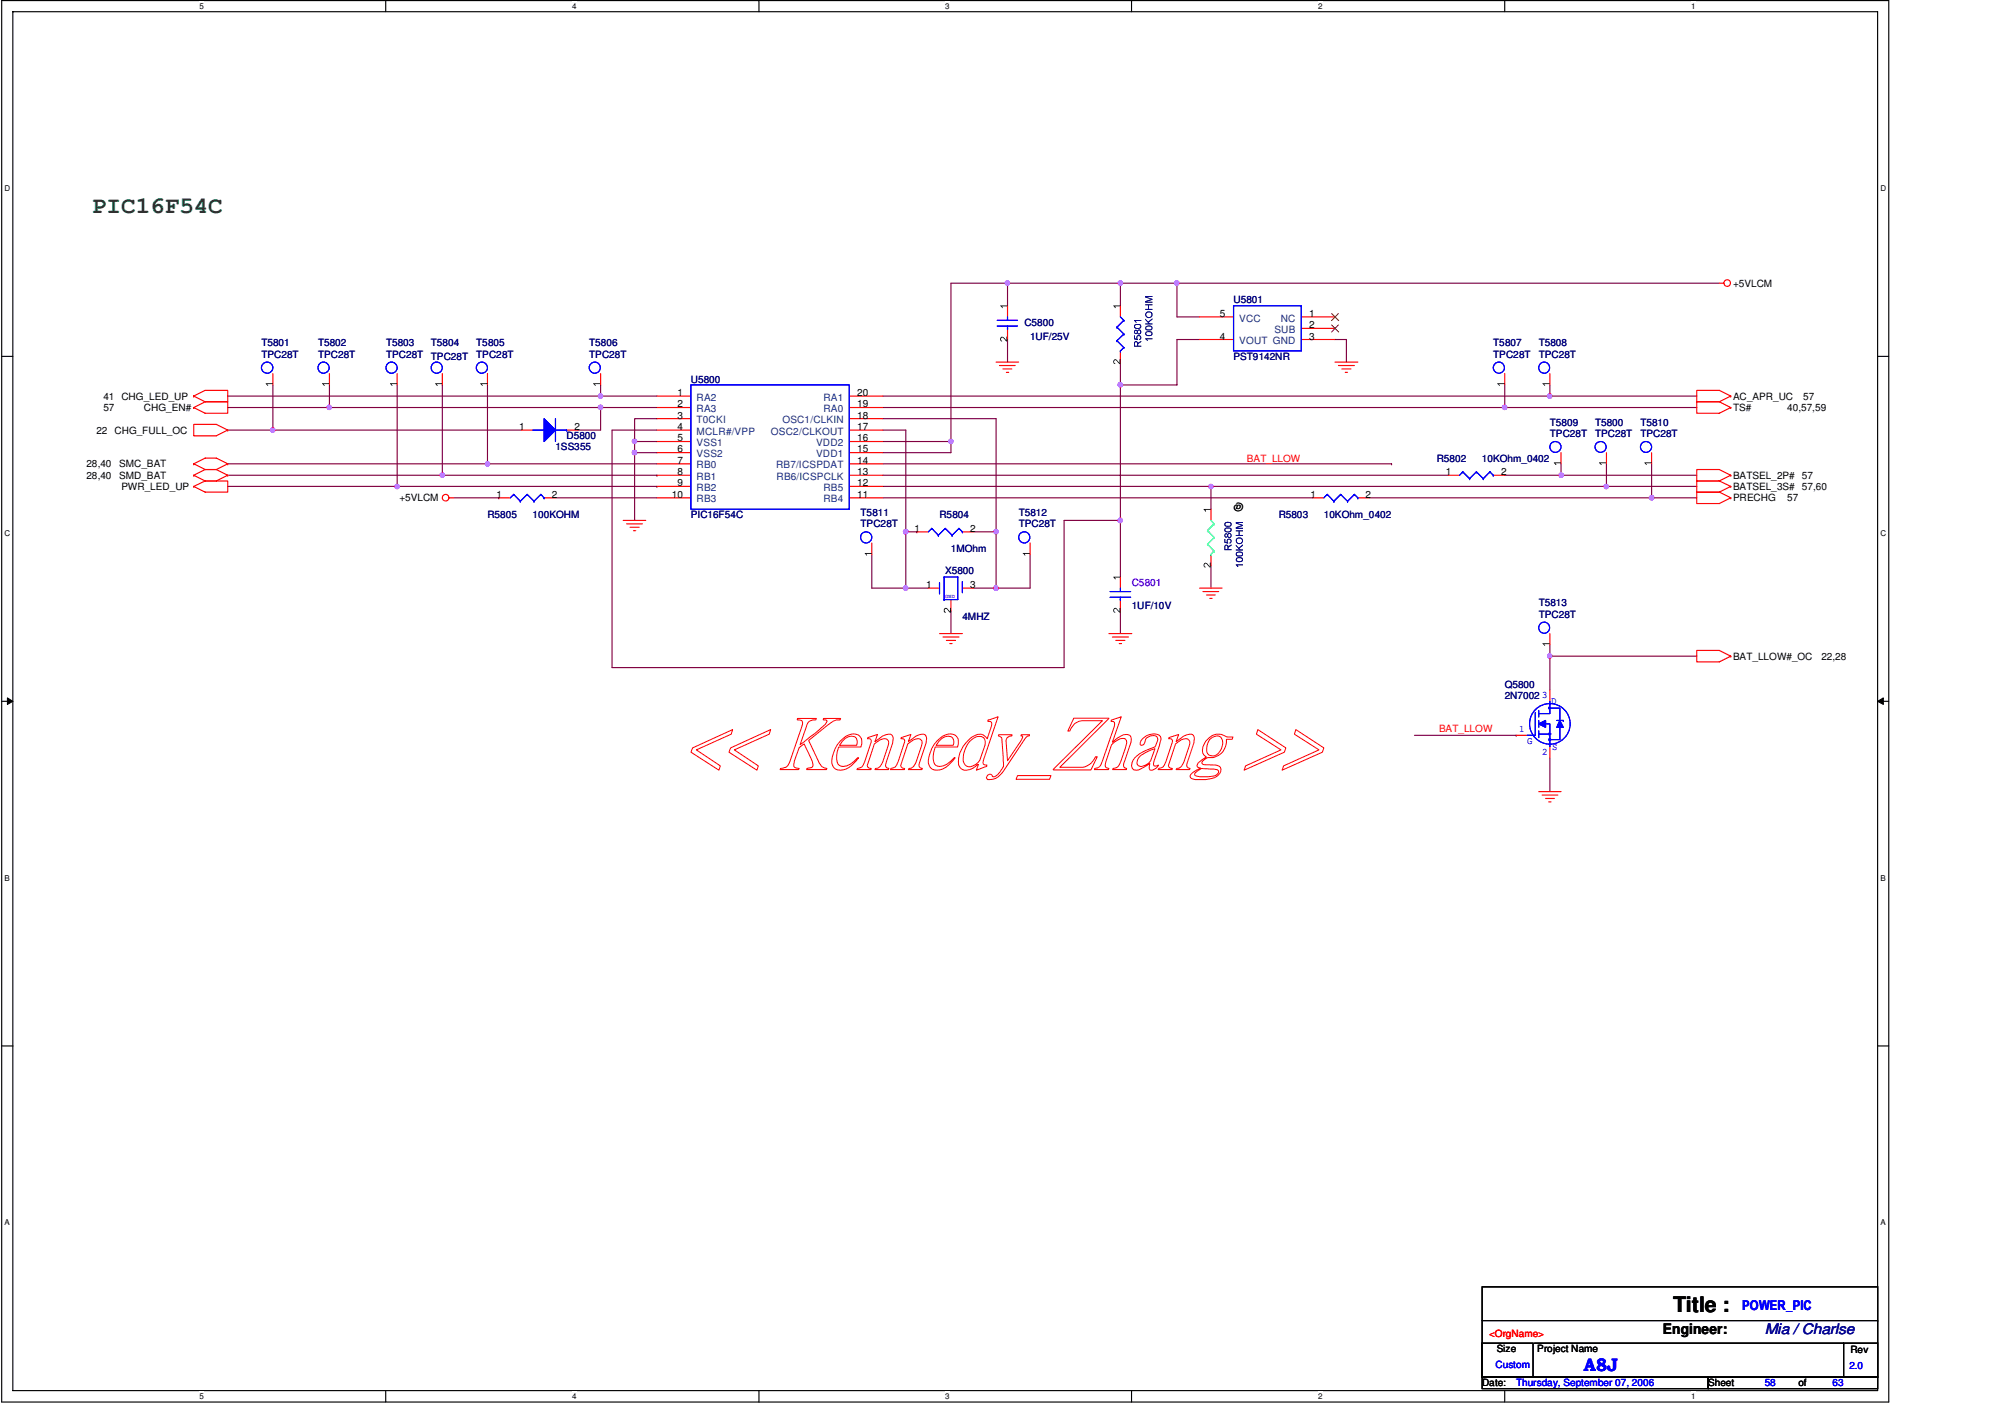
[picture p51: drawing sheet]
<svg xmlns="http://www.w3.org/2000/svg" width="297mm" height="210mm" viewBox="0 0 297 210" stroke-linecap="round" stroke-linejoin="round" font-family="sans-serif">
<defs><g id="words">
<text font-size="3.5" fill="#008000" x="13.6" y="31.5">PIC16F54C</text>
<text font-size="3.2" x="247.9" y="194.4">Title :</text>
<text font-size="2.7" fill="#00f" x="234.7" y="203.2">A8J</text>
<text font-size="2.2" x="246.3" y="197.7">Engineer:</text>
<text font-size="2.2" fill="#0000a0" x="261.4" y="197.6">Mia / Charlse</text>
<text font-size="2" fill="#00f" x="258.1" y="194.1">POWER_PIC</text>
<g font-size="1.5">
<text x="180.7" y="46.9">5</text>
<text x="194" y="46.9">1</text>
<text x="256.7" y="42.5">+5VLCM</text>
<text x="180.7" y="50.3">4</text>
<text x="194" y="48.6">2</text>
<text x="194" y="50.3">3</text>
<text x="15.3" y="59.2">41</text>
<text x="18" y="59.2">CHG_LED_UP</text>
<text x="100.4" y="58.7">1</text>
<text x="127" y="58.7">20</text>
<text x="256.7" y="59.2">AC_APR_UC</text>
<text x="267.1" y="59.2">57</text>
<text x="14.3" y="64.2">22</text>
<text x="15.3" y="60.9">57</text>
<text x="17" y="64.2">CHG_FULL_OC</text>
<text x="21.3" y="60.9">CHG_EN#</text>
<text x="76.9" y="63.7">1</text>
<text x="85.1" y="63.7">2</text>
<text x="100.4" y="60.3">2</text>
<text x="100.4" y="62">3</text>
<text x="100.4" y="63.7">4</text>
<text x="100.4" y="65.4">5</text>
<text x="127" y="60.3">19</text>
<text x="127" y="62">18</text>
<text x="127" y="63.7">17</text>
<text x="127" y="65.4">16</text>
<text x="256.7" y="60.9">TS#</text>
<text x="264.8" y="60.9">40,57,59</text>
<text x="12.8" y="69.2">28,40</text>
<text x="12.8" y="70.9">28,40</text>
<text x="17.6" y="69.2">SMC_BAT</text>
<text x="17.6" y="70.9">SMD_BAT</text>
<text x="100.4" y="67">6</text>
<text x="100.4" y="68.7">7</text>
<text x="100.4" y="70.4">8</text>
<text x="127" y="67">15</text>
<text x="127" y="68.7">14</text>
<text x="127" y="70.4">13</text>
<text x="214.2" y="70.4">1</text>
<text x="222.4" y="70.4">2</text>
<text x="256.7" y="70.9">BATSEL_2P#</text>
<text x="267" y="70.9">57</text>
<text x="18" y="72.6">PWR_LED_UP</text>
<text x="59.2" y="74.3">+5VLCM</text>
<text x="73.6" y="73.7">1</text>
<text x="81.7" y="73.7">2</text>
<text x="99.5" y="73.7">10</text>
<text x="100.4" y="72.1">9</text>
<text x="127" y="72.1">12</text>
<text x="127" y="73.7">11</text>
<text x="184.2" y="74.7" transform="rotate(180 184.2 74.7)">@</text>
<text x="194.1" y="73.7">1</text>
<text x="202.3" y="73.7">2</text>
<text x="256.7" y="74.3">PRECHG</text>
<text x="256.7" y="72.6">BATSEL_3S#</text>
<text x="264.8" y="74.3">57</text>
<text x="267" y="72.6">57,60</text>
<text x="135.5" y="78.7">1</text>
<text x="143.7" y="78.7">2</text>
<text x="137.2" y="87.1">1</text>
<text x="143.7" y="87.1">3</text>
<text x="256.7" y="97.7">BAT_LLOW#_OC</text>
<text x="269.8" y="97.7">22,28</text>
<text x="221.7" y="200.3">Size</text>
<text x="227.7" y="200.3">Project Name</text>
<text x="274.1" y="200.5">Rev</text>
<text x="219.6" y="205.4">Date:</text>
<text x="253.1" y="205.4">Sheet</text>
<text x="266.4" y="205.4">of</text>
</g>
<g font-size="1.5" fill="#000080">
<text x="182.7" y="45">U5801</text>
<text x="38.7" y="51.3">T5801</text>
<text x="38.7" y="53">TPC28T</text>
<text x="47.1" y="51.3">T5802</text>
<text x="47.1" y="53">TPC28T</text>
<text x="57.2" y="51.3">T5803</text>
<text x="57.2" y="53">TPC28T</text>
<text x="63.8" y="51.3">T5804</text>
<text x="63.8" y="53.3">TPC28T</text>
<text x="70.6" y="51.3">T5805</text>
<text x="70.6" y="53">TPC28T</text>
<text x="87.3" y="51.3">T5806</text>
<text x="87.3" y="53">TPC28T</text>
<text x="151.8" y="48.3">C5800</text>
<text x="152.6" y="50.3">1UF/25V</text>
<text x="182.7" y="53.3">PST9142NR</text>
<text x="221.2" y="51.3">T5807</text>
<text x="221.2" y="53">TPC28T</text>
<text x="228" y="51.3">T5808</text>
<text x="228" y="53">TPC28T</text>
<text x="102.4" y="56.7">U5800</text>
<text x="83.9" y="65.1">D5800</text>
<text x="229.6" y="63">T5809</text>
<text x="229.6" y="64.7">TPC28T</text>
<text x="236.3" y="63">T5800</text>
<text x="236.3" y="64.7">TPC28T</text>
<text x="243" y="63">T5810</text>
<text x="243" y="64.7">TPC28T</text>
<text x="82.3" y="66.7">1SS355</text>
<text x="212.8" y="68.4">R5802</text>
<text x="219.5" y="68.4">10KOhm_0402</text>
<text x="72.2" y="76.8">R5805</text>
<text x="78.9" y="76.8">100KOHM</text>
<text x="102.4" y="76.8">PIC16F54C</text>
<text x="127.5" y="76.5">T5811</text>
<text x="139.2" y="76.8">R5804</text>
<text x="150.9" y="76.5">T5812</text>
<text x="189.4" y="76.8">R5803</text>
<text x="196.1" y="76.8">10KOhm_0402</text>
<text x="127.5" y="78.1">TPC28T</text>
<text x="140.9" y="81.8">1MOhm</text>
<text x="150.9" y="78.1">TPC28T</text>
<text x="140" y="85">X5800</text>
<text x="228" y="89.8">T5813</text>
<text x="142.6" y="91.9">4MHZ</text>
<text x="167.7" y="90.2">1UF/10V</text>
<text x="228" y="91.5">TPC28T</text>
<text x="222.9" y="101.9">Q5800</text>
<text x="222.9" y="103.5">2N7002</text>
</g>
<g font-size="1.5" fill="#004080">
<text x="183.6" y="47.6">VCC</text>
<text x="189.7" y="47.6">NC</text>
<text x="183.6" y="51">VOUT GND</text>
<text x="188.8" y="49.3">SUB</text>
<text x="103.2" y="59.4">RA2</text>
<text x="122" y="59.4">RA1</text>
<text x="103.2" y="61">RA3</text>
<text x="103.2" y="62.7">T0CKI</text>
<text x="103.2" y="64.4">MCLR#/VPP</text>
<text x="114.2" y="64.4">OSC2/CLKOUT</text>
<text x="115.9" y="62.7">OSC1/CLKIN</text>
<text x="122" y="61">RA0</text>
<text x="103.2" y="66.1">VSS1</text>
<text x="103.2" y="67.7">VSS2</text>
<text x="103.2" y="69.4">RB0</text>
<text x="103.2" y="71.1">RB1</text>
<text x="115" y="69.4">RB7/ICSPDAT</text>
<text x="115.1" y="71.1">RB6/ICSPCLK</text>
<text x="120.9" y="66.1">VDD2</text>
<text x="120.9" y="67.7">VDD1</text>
<text x="103.2" y="72.7">RB2</text>
<text x="103.2" y="74.4">RB3</text>
<text x="122" y="72.7">RB5</text>
<text x="122" y="74.4">RB4</text>
</g>
<g font-size="1.5" fill="#f00">
<text x="184.7" y="68.4">BAT_LLOW</text>
<text x="213.2" y="108.4">BAT_LLOW</text>
<text x="220.6" y="198">&lt;OrgName&gt;</text>
</g>
<text font-size="1.5" fill="#8000ff" x="167.7" y="86.8">C5801</text>
<g font-size="1.5" fill="#00f">
<text x="228.5" y="103.4">3</text>
<text x="229.8" y="104.3">D</text>
<text x="225.1" y="108.5">1</text>
<text x="226.3" y="110.3">G</text>
<text x="228.5" y="111.8">2</text>
<text x="230" y="111.1">S</text>
<text x="221.6" y="202.7">Custom</text>
<text x="274" y="202.9">2.0</text>
<text x="224.6" y="205.4">Thursday, September 07, 2006</text>
<text x="261.4" y="205.4">58</text>
<text x="271.5" y="205.4">63</text>
</g>
<g font-size="1.2">
<text x="29.5" y="1.4">5</text>
<text x="84.7" y="1.4">4</text>
<text x="140" y="1.4">3</text>
<text x="195.3" y="1.4">2</text>
<text x="250.5" y="1.4">1</text>
<text x=".7" y="28.4">D</text>
<text x="278.6" y="28.4">D</text>
<text x=".7" y="79.4">C</text>
<text x="278.6" y="79.4">C</text>
<text x=".7" y="130.5">B</text>
<text x="278.6" y="130.5">B</text>
<text x=".7" y="181.5">A</text>
<text x="278.6" y="181.5">A</text>
<text x="29.5" y="207.3">5</text>
<text x="84.7" y="207.3">4</text>
<text x="140" y="207.3">3</text>
<text x="195.3" y="207.3">2</text>
<text x="250.5" y="207.3">1</text>
</g>
<text font-size=".8" fill="#00f" x="140" y="88.6">GND</text>
</g></defs>
<path d="M.3 .1h279.5v207.6h-279.5zM1.9 1.7h276.3v204.3h-276.3z" fill="none" stroke="#000" stroke-width=".17"/>
<g fill="#fff">
<path d="M29.5 .3h.7v1.3h-.7z"/>
<path d="M29.5 206.2h.7v1.4h-.7z"/>
</g>
<path d="M57.1 .1v1.6M57.1 206v1.7" fill="none" stroke="#000" stroke-width=".17"/>
<g fill="#fff">
<path d="M84.7 .3h.7v1.3h-.7z"/>
<path d="M84.7 206.2h.7v1.4h-.7z"/>
</g>
<path d="M112.4 .1v1.6M112.4 206v1.7" fill="none" stroke="#000" stroke-width=".17"/>
<g fill="#fff">
<path d="M140 .3h.7v1.3h-.7z"/>
<path d="M140 206.2h.7v1.4h-.7z"/>
</g>
<path d="M167.6 .1v1.6M167.6 206v1.7" fill="none" stroke="#000" stroke-width=".17"/>
<g fill="#fff">
<path d="M195.2 .3h.8v1.3h-.8z"/>
<path d="M195.2 206.2h.8v1.4h-.8z"/>
</g>
<path d="M222.9 .1v1.6M222.9 206v1.7" fill="none" stroke="#000" stroke-width=".17"/>
<g fill="#fff">
<path d="M250.5 .3h.7v1.3h-.7z"/>
<path d="M250.5 206.2h.7v1.4h-.7z"/>
<path d="M.6 27.3h.9v1.3h-.9z"/>
<path d="M278.6 27.3h.8v1.3h-.8z"/>
<path d="M.6 78.3h.9v1.4h-.9z"/>
<path d="M278.6 78.3h.8v1.4h-.8z"/>
</g>
<path d="M.3 52.8h1.6M278.2 52.8h1.6" fill="none" stroke="#000" stroke-width=".17"/>
<g fill="#fff">
<path d="M.6 129.4h.9v1.4h-.9z"/>
<path d="M278.6 129.4h.8v1.4h-.8z"/>
</g>
<path d="M.3 103.9h1.6M278.2 103.9h1.6" fill="none" stroke="#000" stroke-width=".17"/>
<path d="M1.1 103.4l.8 .5-.8 .5zM278.2 103.9l.8-.5v1z" fill="#000"/>
<path d="M1.1 103.4l.8 .5-.8 .5zM278.2 103.9l.8-.5v1z" fill="none" stroke="#000" stroke-width=".15"/>
<g fill="#fff">
<path d="M.6 180.4h.9v1.4h-.9z"/>
<path d="M278.6 180.4h.8v1.4h-.8z"/>
</g>
<path d="M.3 154.9h1.6M278.2 154.9h1.6" fill="none" stroke="#000" stroke-width=".17"/>
<path d="M33.7 70.4h31.8M85.6 63.7h3.4M130.8 63.7h3.4M147.6 78.8h.1M147.6 62v16.8M231.3 70.4h20.1M134.2 87.1h3.3" fill="none" stroke="#800040" stroke-width=".17"/>
<circle cx="147.5" cy="78.8" r=".32" fill="#f0f"/>
<circle cx="147.5" cy="78.8" r=".32" fill="none" stroke="#f0f" stroke-width=".17"/>
<g fill="none" stroke="#800040" stroke-width=".17">
<path d="M89 57v1.7M166 57v28.5M174.4 42v4.9M197.8 50.3h1.7M33.7 72.1h25.1M48.8 60.4h40.2M89 60.4h.1M90.7 63.7h6.6M130.8 70.4h83.7M222.9 60.4h28.5M231.3 68.7v1.7M244.7 68.7v5"/>
<path d="M166 90.5v3.4"/>
</g>
<circle cx="89" cy="60.3" r=".32" fill="#f0f"/>
<circle cx="89" cy="60.3" r=".32" fill="none" stroke="#f0f" stroke-width=".17"/>
<path d="M174.4 50.3v6.7h-8.4M130.8 68.7h75.4M140.9 65.4v1.7M147.6 78.8v8.3M179.4 72.1v3.3M206.2 68.7h.1M90.7 98.9h66.9M140.9 90.5v3.4M147.6 87.1h.1" fill="none" stroke="#800040" stroke-width=".17"/>
<circle cx="147.5" cy="87.1" r=".33" fill="#f0f"/>
<circle cx="147.5" cy="87.1" r=".33" fill="none" stroke="#f0f" stroke-width=".17"/>
<path d="M89 58.7h8.3M149.3 50.3v3.3M166 42v3.3M222.9 57v3.4M33.7 60.4h15.1M40.4 63.7h36.9M94 67.1v10M157.6 77.1h8.4M166 77.1h.1M238 72.1h13.4M129.2 87.1h5" fill="none" stroke="#800040" stroke-width=".17"/>
<circle cx="166" cy="77.1" r=".33" fill="#f0f"/>
<circle cx="166" cy="77.1" r=".33" fill="none" stroke="#f0f" stroke-width=".17"/>
<path d="M33.7 63.7h6.7M40.4 63.7h.1M157.6 77.1v21.8M209.5 108.9h15.1M224.6 108.9h.1" fill="none" stroke="#800040" stroke-width=".17"/>
<circle cx="40.4" cy="63.7" r=".32" fill="#f0f"/>
<circle cx="40.4" cy="63.7" r=".32" fill="none" stroke="#f0f" stroke-width=".17"/>
<path d="M179.4 72.1h58.6M238 72.1h.1" fill="none" stroke="#800040" stroke-width=".17"/>
<circle cx="179.4" cy="72.1" r=".32" fill="#f0f"/>
<circle cx="179.4" cy="72.1" r=".32" fill="none" stroke="#f0f" stroke-width=".17"/>
<circle cx="238" cy="72.1" r=".32" fill="#f0f"/>
<circle cx="238" cy="72.1" r=".32" fill="none" stroke="#f0f" stroke-width=".17"/>
<path d="M72.2 57v11.7M94 67.1h.1M94 65.4v1.7M152.6 82.1v5M229.6 112.3v5" fill="none" stroke="#800040" stroke-width=".17"/>
<circle cx="94" cy="65.4" r=".32" fill="#f0f"/>
<circle cx="94" cy="65.4" r=".32" fill="none" stroke="#f0f" stroke-width=".17"/>
<circle cx="94" cy="67" r=".32" fill="#f0f"/>
<circle cx="94" cy="67" r=".32" fill="none" stroke="#f0f" stroke-width=".17"/>
<path d="M202.8 73.7h41.9M244.7 73.7h.1" fill="none" stroke="#800040" stroke-width=".17"/>
<circle cx="244.7" cy="73.7" r=".33" fill="#f0f"/>
<circle cx="244.7" cy="73.7" r=".33" fill="none" stroke="#f0f" stroke-width=".17"/>
<path d="M130.8 67.1h10.1M144.2 87.1h3.4M229.6 97.2h.1M229.6 95.5v1.7" fill="none" stroke="#800040" stroke-width=".17"/>
<circle cx="229.6" cy="97.2" r=".32" fill="#f0f"/>
<circle cx="229.6" cy="97.2" r=".32" fill="none" stroke="#f0f" stroke-width=".17"/>
<path d="M130.8 58.7h98.8M174.4 42h80.3M229.6 58.7h.1" fill="none" stroke="#800040" stroke-width=".17"/>
<circle cx="229.6" cy="58.7" r=".33" fill="#f0f"/>
<circle cx="229.6" cy="58.7" r=".33" fill="none" stroke="#f0f" stroke-width=".17"/>
<path d="M33.7 68.7h38.5M72.2 68.7h.1" fill="none" stroke="#800040" stroke-width=".17"/>
<circle cx="72.2" cy="68.7" r=".33" fill="#f0f"/>
<circle cx="72.2" cy="68.7" r=".33" fill="none" stroke="#f0f" stroke-width=".17"/>
<path d="M140.9 42v23.4M222.9 70.4h8.4M231.3 70.4h.1" fill="none" stroke="#800040" stroke-width=".17"/>
<circle cx="231.3" cy="70.4" r=".32" fill="#f0f"/>
<circle cx="231.3" cy="70.4" r=".32" fill="none" stroke="#f0f" stroke-width=".17"/>
<path d="M134.2 78.8h1.6M135.8 78.8h.1" fill="none" stroke="#800040" stroke-width=".17"/>
<circle cx="134.2" cy="78.8" r=".32" fill="#f0f"/>
<circle cx="134.2" cy="78.8" r=".32" fill="none" stroke="#f0f" stroke-width=".17"/>
<path d="M33.7 58.7h55.3M89 58.7h.1M199.5 50.3v3.3" fill="none" stroke="#800040" stroke-width=".17"/>
<circle cx="89" cy="58.7" r=".33" fill="#f0f"/>
<circle cx="89" cy="58.7" r=".33" fill="none" stroke="#f0f" stroke-width=".17"/>
<path d="M134.2 78.8v8.3M134.2 87.1h.1" fill="none" stroke="#800040" stroke-width=".17"/>
<circle cx="134.2" cy="87.1" r=".33" fill="#f0f"/>
<circle cx="134.2" cy="87.1" r=".33" fill="none" stroke="#f0f" stroke-width=".17"/>
<path d="M90.7 63.7v35.2M134.2 78.8h.1M134.2 63.7v15.1" fill="none" stroke="#800040" stroke-width=".17"/>
<circle cx="134.2" cy="78.8" r=".32" fill="#f0f"/>
<circle cx="134.2" cy="78.8" r=".32" fill="none" stroke="#f0f" stroke-width=".17"/>
<path d="M58.8 72.1h38.5M89 60.4v3.3M97.3 72.1h.1M179.4 83.8v3.3" fill="none" stroke="#800040" stroke-width=".17"/>
<circle cx="58.8" cy="72.1" r=".33" fill="#f0f"/>
<circle cx="58.8" cy="72.1" r=".33" fill="none" stroke="#f0f" stroke-width=".17"/>
<path d="M174.4 50.3h3.3M89 60.4h8.3M130.8 60.4h92.1M130.8 62h16.8M144.2 78.8h3.4M222.9 60.4h.1M238 68.7v3.4M244.7 73.7h6.7M129.2 82.1v5M229.6 97.2h21.8" fill="none" stroke="#800040" stroke-width=".17"/>
<circle cx="222.9" cy="60.3" r=".32" fill="#f0f"/>
<circle cx="222.9" cy="60.3" r=".32" fill="none" stroke="#f0f" stroke-width=".17"/>
<path d="M65.5 70.4h31.8M97.3 70.4h.1M147.6 87.1h5" fill="none" stroke="#800040" stroke-width=".17"/>
<circle cx="65.5" cy="70.4" r=".32" fill="#f0f"/>
<circle cx="65.5" cy="70.4" r=".32" fill="none" stroke="#f0f" stroke-width=".17"/>
<path d="M40.4 57v6.7M58.8 57v15.1M166 42h8.4M174.4 42h.1M72.2 68.7h25.1M94 67.1h3.3M229.6 97.2v5" fill="none" stroke="#800040" stroke-width=".17"/>
<circle cx="174.3" cy="41.9" r=".32" fill="#f0f"/>
<circle cx="174.3" cy="41.9" r=".32" fill="none" stroke="#f0f" stroke-width=".17"/>
<path d="M166 57h.1M166 53.6v3.4" fill="none" stroke="#800040" stroke-width=".17"/>
<circle cx="166" cy="57" r=".32" fill="#f0f"/>
<circle cx="166" cy="57" r=".32" fill="none" stroke="#f0f" stroke-width=".17"/>
<path d="M149.3 42v3.3M130.8 73.7h63.7M130.8 65.4h10.1M140.9 65.4h.1" fill="none" stroke="#800040" stroke-width=".17"/>
<circle cx="140.9" cy="65.4" r=".32" fill="#f0f"/>
<circle cx="140.9" cy="65.4" r=".32" fill="none" stroke="#f0f" stroke-width=".17"/>
<path d="M65.5 57v13.4M140.9 42h8.4M149.3 42h.1M130.8 72.1h48.6" fill="none" stroke="#800040" stroke-width=".17"/>
<circle cx="149.2" cy="41.9" r=".32" fill="#f0f"/>
<circle cx="149.2" cy="41.9" r=".32" fill="none" stroke="#f0f" stroke-width=".17"/>
<path d="M149.3 42h16.7M166 42h.1" fill="none" stroke="#800040" stroke-width=".17"/>
<circle cx="166" cy="41.9" r=".32" fill="#f0f"/>
<circle cx="166" cy="41.9" r=".32" fill="none" stroke="#f0f" stroke-width=".17"/>
<path d="M48.8 57v3.4M48.8 60.4h.1" fill="none" stroke="#800040" stroke-width=".17"/>
<circle cx="48.8" cy="60.3" r=".32" fill="#f0f"/>
<circle cx="48.8" cy="60.3" r=".32" fill="none" stroke="#f0f" stroke-width=".17"/>
<path d="M174.4 46.9h3.3M229.6 57v1.7h21.8M67.2 73.7h6.7M73.9 73.7h.1M82.3 73.7h15M97.3 62h-3.3v3.4h3.3" fill="none" stroke="#800040" stroke-width=".17"/>
<g fill="none" stroke="#f00" stroke-width=".17">
<path d="M28.7 58.7l1.7-.9h3.3v1.7h-3.3M28.7 58.7h.1M28.7 58.7l1.7 .8M30.4 59.5h3.3v1.7h-3.3l-1.7-.8M30.4 59.5l-1.7 .9M58.8 55.3v1.7M97.3 58.7h5.1M125.8 58.7h5M147.6 53.6h3.3M148.1 54.1h2.3M148.6 54.7h1.3M149.1 55.2h.3"/>
<path d="M197.8 53.6h3.4M198.3 54.1h2.4M198.8 54.7h1.3M199.3 55.2h.3M254.7 59.5h-3.3v1.7h3.3l1.7-.8M254.7 59.5l1.7 .9M254.7 42h.7M256.4 58.7l-1.7-.9h-3.3v1.7h3.3M256.4 58.7h.1M256.4 58.7l-1.7 .8M28.7 72.1h.1M28.7 68.7h.1"/>
<path d="M28.7 60.4h.1M28.7 70.4h.1M28.7 62.9h3.3l1.7 .8-1.7 .9h-3.3zM28.7 68.7l1.7-.8h1.6l1.7 .8M28.7 68.7l1.7 .9M28.7 70.4l1.7 .8M30.4 71.2h3.3v1.7h-3.3l-1.7-.8M30.4 71.2l-1.7 .9M30.4 69.6h1.6M30.4 69.6l-1.7 .8M32 69.6l1.7 .8M33.7 68.7h.1"/>
<path d="M33.7 70.4h.1M33.7 63.7h.1M33.7 68.7l-1.7 .9M33.7 70.4l-1.7 .8h-1.6M66.5 73.7h.7M92.3 77.1h3.4M92.8 77.6h2.4M93.3 78.1h1.4M93.8 78.6h.4M97.3 73.7h5.1M97.3 60.4h5.1M97.3 62h5.1"/>
<path d="M97.3 63.7h5.1M97.3 65.4h5.1M97.3 67.1h5.1M97.3 68.7h5.1M97.3 70.4h5.1M97.3 72.1h5.1M125.8 73.7h5M125.8 60.4h5M125.8 62h5M125.8 63.7h5M125.8 65.4h5M125.8 67.1h5"/>
<path d="M125.8 68.7h5M125.8 70.4h5M125.8 72.1h5M231.3 67.1v1.6M254.7 72.9h-3.3v1.7h3.3l1.7-.9M254.7 71.2h-3.3v1.7h3.3M254.7 72.9l1.7 .8M254.7 71.2l1.7 .9M256.4 73.7h.1M256.4 60.4h.1M256.4 70.4l-1.7-.8h-3.3v1.6h3.3M256.4 70.4h.1"/>
<path d="M256.4 72.1h.1M256.4 70.4l-1.7 .8M256.4 72.1l-1.7 .8M139.2 93.9h3.4M139.7 94.4h2.4M140.2 94.9h1.4M140.7 95.3h.4M164.3 93.9h3.4M164.8 94.4h2.4M165.3 94.9h1.4M165.8 95.3h.4M177.7 87.1h3.4"/>
<path d="M178.2 87.6h2.3M178.7 88.1h1.3M179.2 88.6h.4M251.4 96.4h3.3l1.7 .8-1.7 .8h-3.3zM256.4 97.2h.1M224.6 108.9h1.7M228 117.3h3.3M228.5 117.8h2.3M229 118.3h1.3M229.4 118.8h.4M229.6 102.2v1.7M229.6 110.6v1.7"/>
<circle cx="255.9" cy="41.9" r=".49"/>
<circle cx="66" cy="73.7" r=".49"/>
</g>
<path d="M219.6 190.6h58.6v13.4h-58.6zM219.6 199h7.5v5h-7.5zM219.6 195.6h58.6M227.3 199h45.8M273.1 199h5.1v5h-5.1zM273.1 199h.1M278.2 195.6h.1M219.6 204h33.5v1.7h-33.5zM253.1 204h25.1v1.7h-25.1z" fill="none" stroke="#000" stroke-width=".17"/>
<path d="M57.8 56.8h1v.1h-.8l.2 .2h-.2zM230.2 68.5h1.1v.1h-.9l.2 .3h-.1z" fill="#000"/>
<g fill="none" stroke="#00f" stroke-width=".17">
<path d="M102.4 57h23.4v18.4h-23.4zM227.5 105.5v3.4h-1.2M228 108.8h1.6v1.8M228 107.2h1.6v1.6M228 105.2v1M228 106.7v1M228 108.2v1.1M229.6 103.9v1.8h-1.6M229.6 104.9h1.5v4.7h-1.5M230.6 106.7h1M231.6 106.7h.1"/>
<circle cx="58" cy="54.5" r=".83"/>
<circle cx="230.4" cy="66.2" r=".82"/>
<circle cx="229.6" cy="107.2" r="3"/>
</g>
<path d="M229.5 104.8h.2v.2h-.2z" fill-rule="evenodd" fill="#00f"/>
<path d="M229.5 104.8h.2v.2h-.2z" fill="none" stroke="#00f" stroke-width=".17"/>
<path d="M229.5 108.6h.2v.2h-.2z" fill-rule="evenodd" fill="#00f"/>
<path d="M229.5 108.6h.2v.2h-.2z" fill="none" stroke="#00f" stroke-width=".17"/>
<path d="M229.5 109.5h.2v.2h-.2z" fill-rule="evenodd" fill="#00f"/>
<path d="M229.5 109.5h.2v.2h-.2z" fill="none" stroke="#00f" stroke-width=".17"/>
<path d="M231.1 106.7l.5 1h-1z" fill="#00f"/>
<path d="M231.1 106.7l.5 1h-1z" fill="none" stroke="#00f" stroke-width=".17"/>
<path d="M228 107.2l1-.5v1z" fill="#00f"/>
<g fill="none" stroke="#00f" stroke-width=".17">
<path d="M227.5 105.5v3.4h-1.2M228 107.2l1-.5v1zM228 108.8h1.6v1.8M228 107.2h1.6v1.6M228 105.2v1M228 106.7v1M228 108.2v1.1M229.6 103.9v1.8h-1.6M229.6 104.9h1.5v4.7h-1.5M230.6 106.7h1M231.6 106.7h.1"/>
<circle cx="229.6" cy="107.2" r="3"/>
</g>
<path d="M229.5 104.8h.2v.2h-.2z" fill-rule="evenodd" fill="#00f"/>
<path d="M229.5 104.8h.2v.2h-.2z" fill="none" stroke="#00f" stroke-width=".17"/>
<path d="M229.5 108.6h.2v.2h-.2z" fill-rule="evenodd" fill="#00f"/>
<path d="M229.5 108.6h.2v.2h-.2z" fill="none" stroke="#00f" stroke-width=".17"/>
<path d="M229.5 109.5h.2v.2h-.2z" fill-rule="evenodd" fill="#00f"/>
<path d="M229.5 109.5h.2v.2h-.2z" fill="none" stroke="#00f" stroke-width=".17"/>
<path d="M231.1 106.7l.5 1h-1z" fill="#00f"/>
<path d="M231.1 106.7l.5 1h-1z" fill="none" stroke="#00f" stroke-width=".17"/>
<path d="M228 107.2l1-.5v1z" fill="#00f"/>
<g fill="none" stroke="#00f" stroke-width=".17">
<path d="M165.5 50.5h.1M165.5 48.5h.1M165.5 50.5l1 1M165.5 48.5l1 1M166 52h.1M166 46.9l.5 .6M166.5 51.5h.1M166.5 47.5h.1M166.5 49.5h.1M166.5 51.5l-.5 .5M166.5 49.5l-1 1M166.5 47.5l-1 1"/>
<path d="M138 78.3h.1M138 78.3l1 1M138 78.3l-.5 .5M139 79.3h.1M140 78.3h.1M140 78.3l1.1 1M140 78.3l-1 1M141.1 79.3h.1M142.1 78.3h.1M142.1 78.3l.5 .5M142.1 78.3l-1 1M142.6 78.8h.1"/>
<path d="M216.7 69.9h.1M216.7 69.9l1 1M216.7 69.9l-.5 .5M217.7 70.9h.1M218.7 69.9h.1M218.7 69.9l1 1M218.7 69.9l-1 1M219.7 70.9h.1M220.7 69.9h.1M220.7 69.9l.5 .5M220.7 69.9l-1 1M221.2 70.4h.1"/>
<path d="M228 107.2l1-.5v1z"/>
<circle cx="71.4" cy="54.5" r=".83"/>
</g>
<path d="M72.2 55.3v1.7M166 45.3v1.6M166 52v1.6M135.8 78.8h1.7M142.6 78.8h1.6M214.5 70.4h1.7M221.2 70.4h1.7" fill="none" stroke="#f00" stroke-width=".17"/>
<path d="M71.2 56.8h1v.1h-.8l.1 .2h-.1zM164.9 45.3h1.1v.1h-.9l.2 .2h-.1zM165.1 53.2a.79 .79 0 0 1 .8 .6v-.6h.1v.7h-.2l-.4-.5a.22 .22 0 0 0-.3 .1 .22 .22 0 0 0 .1 .3v.1h-.1l-.1-.2v-.3z" fill="#000"/>
<g fill="#000080">
<path d="M168 49.7h.1v.4l.3 .1a.36 .36 0 0 1 .2-.5 .36 .36 0 0 1 .5 .2 .36 .36 0 0 1-.3 .5v-.2a.24 .24 0 0 0 .1-.3 .24 .24 0 0 0-.3-.1 .24 .24 0 0 0-.1 .3l.1 .3-.6-.2z"/>
<path d="M168 47.4h1.1v.1h-.9l.2 .3h-.1z"/>
<path d="M169.7 50.1h1v.1h-.8l.1 .3z"/>
<path d="M169.7 47.2l.4 .5 .6-.5v.1l-.5 .5 .1 .1h.4v.1h-1v-.1h.5l-.5-.5z"/>
<path d="M169.7 45.1h1v.1h-.5v.6h.5v.1h-1v-.1h.4v-.6h-.4z"/>
<path d="M169.7 43.9h1v.1h-.9l.9 .3v.1l-.9 .3h.9v.1h-1v-.2l.9-.3-.9-.2z"/>
<path d="M168.1 50.6l-.1 .2v.6h1.1v-.2h-.5v-.2l.5-.4v-.1l-.5 .3-.2-.2zM168.2 50.7a.2 .2 0 0 1 .2 0 .2 .2 0 0 1 .1 .2v.3h-.4z"/>
<path d="M168.1 48.9a.3 .3 0 0 0-.1 .4 .3 .3 0 0 0 .5 .1v-.1a.32 .32 0 0 0 .5 .1 .32 .32 0 0 0 0-.5 .32 .32 0 0 0-.5 .1l-.2-.1zM168.1 49.2a.18 .18 0 0 1 .3 0 .18 .18 0 0 1-.3 0zM168.5 49.2a.25 .25 0 0 1 .5 0 .25 .25 0 0 1-.5 0z"/>
<path d="M168.1 48.1a.39 .39 0 0 0 0 .5 .39 .39 0 0 0 .4 .1 .39 .39 0 0 0 .6-.3 .39 .39 0 0 0-.6-.4zM168.2 48.2a.42 .42 0 0 1 .4-.1 .42 .42 0 0 1 .3 .3 .42 .42 0 0 1-.4 .2 .42 .42 0 0 1-.3-.4z"/>
<path d="M169.8 49.2a.4 .4 0 0 0 0 .5 .4 .4 0 0 0 .4 .1 .38 .38 0 0 0 .5-.4 .38 .38 0 0 0-.5-.3zM169.9 49.2h.5l.2 .2a.41 .41 0 0 1-.4 .3 .41 .41 0 0 1-.4-.4z"/>
<path d="M169.8 48.3a.39 .39 0 0 0-.1 .5 .39 .39 0 0 0 .5 .1 .38 .38 0 0 0 .5-.3 .38 .38 0 0 0-.5-.4zM169.9 48.4h.5l.2 .1v.2a.43 .43 0 0 1-.5 .2 .43 .43 0 0 1-.3-.4z"/>
<path d="M169.7 46.6a.52 .52 0 0 0 1 0 .52 .52 0 0 0-1 0zM169.8 46.6a.4 .4 0 0 1 .8 0 .4 .4 0 0 1-.8 0z"/>
</g>
<path d="M165.5 50.5h.1M165.5 48.5h.1M165.5 50.5l1 1M165.5 48.5l1 1M166 52h.1M166 46.9l.5 .6M166.5 51.5h.1M166.5 47.5h.1M166.5 49.5h.1M166.5 51.5l-.5 .5M166.5 49.5l-1 1M166.5 47.5l-1 1" fill="none" stroke="#00f" stroke-width=".17"/>
<g fill="#000080">
<path d="M168 49.7h.1v.4l.3 .1a.36 .36 0 0 1 .2-.5 .36 .36 0 0 1 .5 .2 .36 .36 0 0 1-.3 .5v-.2a.24 .24 0 0 0 .1-.3 .24 .24 0 0 0-.3-.1 .24 .24 0 0 0-.1 .3l.1 .3-.6-.2z"/>
<path d="M168 47.4h1.1v.1h-.9l.2 .3h-.1z"/>
<path d="M169.7 50.1h1v.1h-.8l.1 .3z"/>
<path d="M169.7 47.2l.4 .5 .6-.5v.1l-.5 .5 .1 .1h.4v.1h-1v-.1h.5l-.5-.5z"/>
<path d="M169.7 45.1h1v.1h-.5v.6h.5v.1h-1v-.1h.4v-.6h-.4z"/>
<path d="M169.7 43.9h1v.1h-.9l.9 .3v.1l-.9 .3h.9v.1h-1v-.2l.9-.3-.9-.2z"/>
<path d="M168.1 50.6l-.1 .2v.6h1.1v-.2h-.5v-.2l.5-.4v-.1l-.5 .3-.2-.2zM168.2 50.7a.2 .2 0 0 1 .2 0 .2 .2 0 0 1 .1 .2v.3h-.4z"/>
<path d="M168.1 48.9a.3 .3 0 0 0-.1 .4 .3 .3 0 0 0 .5 .1v-.1a.32 .32 0 0 0 .5 .1 .32 .32 0 0 0 0-.5 .32 .32 0 0 0-.5 .1l-.2-.1zM168.1 49.2a.18 .18 0 0 1 .3 0 .18 .18 0 0 1-.3 0zM168.5 49.2a.25 .25 0 0 1 .5 0 .25 .25 0 0 1-.5 0z"/>
<path d="M168.1 48.1a.39 .39 0 0 0 0 .5 .39 .39 0 0 0 .4 .1 .39 .39 0 0 0 .6-.3 .39 .39 0 0 0-.6-.4zM168.2 48.2a.42 .42 0 0 1 .4-.1 .42 .42 0 0 1 .3 .3 .42 .42 0 0 1-.4 .2 .42 .42 0 0 1-.3-.4z"/>
<path d="M169.8 49.2a.4 .4 0 0 0 0 .5 .4 .4 0 0 0 .4 .1 .38 .38 0 0 0 .5-.4 .38 .38 0 0 0-.5-.3zM169.9 49.2h.5l.2 .2a.41 .41 0 0 1-.4 .3 .41 .41 0 0 1-.4-.4z"/>
<path d="M169.8 48.3a.39 .39 0 0 0-.1 .5 .39 .39 0 0 0 .5 .1 .38 .38 0 0 0 .5-.3 .38 .38 0 0 0-.5-.4zM169.9 48.4h.5l.2 .1v.2a.43 .43 0 0 1-.5 .2 .43 .43 0 0 1-.3-.4z"/>
<path d="M169.7 46.6a.52 .52 0 0 0 1 0 .52 .52 0 0 0-1 0zM169.8 46.6a.4 .4 0 0 1 .8 0 .4 .4 0 0 1-.8 0z"/>
</g>
<g fill="none" stroke="#f00" stroke-width=".17">
<path d="M40.4 55.3v1.7M48.8 55.3v1.7M89 55.3v1.7M149.3 45.3v1.6M149.3 48.6v1.7M177.7 46.9h5M177.7 50.3h5M192.8 46.9h5M192.8 48.6h5M192.8 50.3h5M222.9 55.3v1.7M73.9 73.7h1.7"/>
<path d="M80.6 73.7h1.7M179.4 75.4v1.7M194.5 73.7h1.6M201.2 73.7h1.6M238 67.1v1.6M244.7 67.1v1.6M129.2 80.4v1.7M137.5 87.1h1.7M140.9 88.8v1.7M142.6 87.1h1.6M152.6 80.4v1.7M166 85.5v1.6"/>
<path d="M166 88.8v1.7M179.4 82.1v1.7M229.6 93.9v1.6"/>
</g>
<g fill="#000">
<path d="M39.4 56.8h1v.1h-.8l.1 .2h-.1zM47.7 56.8h1.1v.1h-.8l.1 .2h-.1zM87.9 56.8h1v.1h-.8l.2 .2h-.2zM148.2 45.3h1v.1h-.8l.2 .2h-.1zM148.2 50a.58 .58 0 0 1 .9 .4v-.5h.1v.7l-.2-.1a.51 .51 0 0 0-.6-.4l-.1 .1 .2 .4-.3-.2zM221.8 56.8h1.1v.1h-.8l.1 .2h-.1zM178.3 75.4h1.1v.1h-.8l.1 .3h-.1zM236.9 68.5h1.1v.1h-.9l.2 .3h-.2zM243.6 68.5h1.1v.1h-.9l.2 .3h-.1zM128.1 81.9h1.1v.1h-.9l.2 .3h-.1zM140 90.1a.82 .82 0 0 1 .8 .5v-.6h.1v.8a.72 .72 0 0 1-.6-.5 .22 .22 0 0 0-.3 0 .22 .22 0 0 0 .1 .3v.2a.36 .36 0 0 1-.3-.3 .36 .36 0 0 1 .2-.4zM151.5 81.9h1.1v.1h-.8l.1 .3h-.1z"/>
<path d="M164.9 85.4h1.1v.2h-.9l.2 .2h-.1zM165.1 90.1a.82 .82 0 0 1 .8 .5v-.6h.1v.8l-.6-.5a.22 .22 0 0 0-.3 0 .22 .22 0 0 0 .1 .3v.2l-.1-.1-.1-.1v-.3zM178.5 83.4a.79 .79 0 0 1 .7 .5v-.5h.2v.7l-.5-.4a.23 .23 0 0 0-.4-.1 .23 .23 0 0 0 0 .3l.1 .2-.2-.1-.1-.3zM228.5 95.3h1.1v.1h-.8l.1 .3h-.1z"/>
</g>
<g fill="none" stroke="#00f" stroke-width=".17">
<path d="M147.7 47.5h3M147.7 48.3h3M149.3 48.6h.1M149.3 46.9v.6M149.3 48.3v.3M182.7 45.3h10.1v6.7h-10.1zM76.1 73.2h.1M76.1 73.2l1 1.1M76.1 73.2l-.5 .5M77.1 74.3h.1M78.1 73.2h.1M78.1 73.2l1 1.1"/>
<path d="M78.1 73.2l-1 1.1M79.1 74.3h.1M80.1 73.2h.1M80.1 73.2l.5 .5M80.1 73.2l-1 1.1M80.6 73.7h.1M196.6 73.2h.1M196.6 73.2l1 1.1M196.6 73.2l-.5 .5M197.6 74.3h.1M198.6 73.2h.1M198.6 73.2l1 1.1"/>
<path d="M198.6 73.2l-1 1.1M199.6 74.3h.1M200.7 73.2h.1M200.7 73.2l.5 .5M200.7 73.2l-1.1 1.1M201.2 73.7h.1M139.2 86.3v1.7M139.9 88.8h.1M139.9 85.5h2v3.3h-2zM142.6 86.1v1.7M164.5 87.6h3M164.5 88.5h3"/>
<path d="M166 88.8h.1M166 87.1v.5M166 88.5v.3"/>
<circle cx="39.6" cy="54.5" r=".84"/>
<circle cx="47.9" cy="54.5" r=".83"/>
<circle cx="88.1" cy="54.5" r=".82"/>
<circle cx="222.1" cy="54.5" r=".82"/>
<circle cx="128.3" cy="79.6" r=".83"/>
<circle cx="151.7" cy="79.6" r=".82"/>
<circle cx="237.1" cy="66.2" r=".81"/>
<circle cx="243.9" cy="66.2" r=".82"/>
<circle cx="228.8" cy="93" r=".82"/>
</g>
<path d="M197.3 46.4l1 1.1M197.3 48.1l1 1.1M198.3 46.4l-1 1.1M198.3 48.1l-1 1.1" fill="none" stroke="#804000" stroke-width=".15"/>
<path d="M178.9 78.6h.1M178.9 78.6l1 1M179.4 77.1l.5 .5M179.9 77.6h.1M179.9 79.6h.1M179.9 79.6l-1 1M179.9 77.6l-1 1M178.9 80.6h.1M178.9 80.6l1 1M179.4 82.1h.1M179.9 81.6h.1M179.9 81.6l-.5 .5" fill="none" stroke="#00ff80" stroke-width=".17"/>
<g fill="#000080">
<path d="M181.4 79.8h.1v.5h.3a.36 .36 0 0 1 .2-.5 .36 .36 0 0 1 .5 .3 .36 .36 0 0 1-.3 .4v-.1a.24 .24 0 0 0 .1-.3 .24 .24 0 0 0-.3-.2 .24 .24 0 0 0-.1 .3v.3l-.5-.1z"/>
<path d="M183.1 83.6h1v.1h-.8l.2 .3h-.2z"/>
<path d="M183.1 80.7l.4 .5 .6-.6v.2l-.5 .4 .2 .2h.3v.1h-1v-.1h.5l-.5-.5z"/>
<path d="M183.1 78.6h1v.1h-.5v.5h.5v.2h-1v-.2h.4v-.5h-.4z"/>
<path d="M183.1 77.3h1v.2h-.9l.9 .3v.1l-.9 .3h.9v.1h-1v-.2l.9-.3-.9-.2z"/>
<path d="M181.5 80.7l-.1 .2v.6h1.1v-.1h-.5v-.3l.5-.3v-.2l-.5 .4-.2-.3zM181.6 80.9a.2 .2 0 0 1 .2 0 .2 .2 0 0 1 .1 .2v.3h-.4z"/>
<path d="M181.5 79.1a.3 .3 0 0 0-.1 .4 .3 .3 0 0 0 .4 .1l.1-.1a.32 .32 0 0 0 .4 .1 .32 .32 0 0 0 0-.5 .32 .32 0 0 0-.4 .1l-.2-.2zM181.5 79.3a.17 .17 0 0 1 .3 0 .17 .17 0 0 1-.3 0zM181.9 79.3a.23 .23 0 0 1 .4 0 .23 .23 0 0 1-.4 0z"/>
<path d="M181.5 78.3a.39 .39 0 0 0 0 .4 .39 .39 0 0 0 .4 .2 .39 .39 0 0 0 .6-.4 .39 .39 0 0 0-.6-.4zM181.6 78.3h.5l.2 .2a.45 .45 0 0 1-.4 .2 .45 .45 0 0 1-.4-.2z"/>
<path d="M181.5 77.4a.37 .37 0 0 0-.1 .5 .37 .37 0 0 0 .5 .1 .39 .39 0 0 0 .6-.3 .39 .39 0 0 0-.6-.4zM181.6 77.5h.5l.2 .2a.49 .49 0 0 1-.8 0z"/>
<path d="M183.2 82.7a.44 .44 0 0 0 0 .5 .44 .44 0 0 0 .6 .1 .37 .37 0 0 0 .3-.5 .37 .37 0 0 0-.5-.3zM183.3 82.7h.5l.2 .2a.45 .45 0 0 1-.4 .2 .45 .45 0 0 1-.4-.2z"/>
<path d="M183.2 81.8a.37 .37 0 0 0-.1 .5 .37 .37 0 0 0 .5 .1 .39 .39 0 0 0 .5-.3 .39 .39 0 0 0-.5-.4zM183.3 81.9h.5l.2 .2a.49 .49 0 0 1-.8 0z"/>
<path d="M183.1 80.1a.52 .52 0 0 0 1 0 .52 .52 0 0 0-1 0zM183.2 80.1a.4 .4 0 0 1 .8 0 .4 .4 0 0 1-.8 0z"/>
</g>
<path d="M178.9 78.6h.1M178.9 78.6l1 1M179.4 77.1l.5 .5M179.9 77.6h.1M179.9 79.6h.1M179.9 79.6l-1 1M179.9 77.6l-1 1M178.9 80.6h.1M178.9 80.6l1 1M179.4 82.1h.1M179.9 81.6h.1M179.9 81.6l-.5 .5" fill="none" stroke="#00ff80" stroke-width=".17"/>
<g fill="#000080">
<path d="M181.4 79.8h.1v.5h.3a.36 .36 0 0 1 .2-.5 .36 .36 0 0 1 .5 .3 .36 .36 0 0 1-.3 .4v-.1a.24 .24 0 0 0 .1-.3 .24 .24 0 0 0-.3-.2 .24 .24 0 0 0-.1 .3v.3l-.5-.1z"/>
<path d="M183.1 83.6h1v.1h-.8l.2 .3h-.2z"/>
<path d="M183.1 80.7l.4 .5 .6-.6v.2l-.5 .4 .2 .2h.3v.1h-1v-.1h.5l-.5-.5z"/>
<path d="M183.1 78.6h1v.1h-.5v.5h.5v.2h-1v-.2h.4v-.5h-.4z"/>
<path d="M183.1 77.3h1v.2h-.9l.9 .3v.1l-.9 .3h.9v.1h-1v-.2l.9-.3-.9-.2z"/>
<path d="M181.5 80.7l-.1 .2v.6h1.1v-.1h-.5v-.3l.5-.3v-.2l-.5 .4-.2-.3zM181.6 80.9a.2 .2 0 0 1 .2 0 .2 .2 0 0 1 .1 .2v.3h-.4z"/>
<path d="M181.5 79.1a.3 .3 0 0 0-.1 .4 .3 .3 0 0 0 .4 .1l.1-.1a.32 .32 0 0 0 .4 .1 .32 .32 0 0 0 0-.5 .32 .32 0 0 0-.4 .1l-.2-.2zM181.5 79.3a.17 .17 0 0 1 .3 0 .17 .17 0 0 1-.3 0zM181.9 79.3a.23 .23 0 0 1 .4 0 .23 .23 0 0 1-.4 0z"/>
<path d="M181.5 78.3a.39 .39 0 0 0 0 .4 .39 .39 0 0 0 .4 .2 .39 .39 0 0 0 .6-.4 .39 .39 0 0 0-.6-.4zM181.6 78.3h.5l.2 .2a.45 .45 0 0 1-.4 .2 .45 .45 0 0 1-.4-.2z"/>
<path d="M181.5 77.4a.37 .37 0 0 0-.1 .5 .37 .37 0 0 0 .5 .1 .39 .39 0 0 0 .6-.3 .39 .39 0 0 0-.6-.4zM181.6 77.5h.5l.2 .2a.49 .49 0 0 1-.8 0z"/>
<path d="M183.2 82.7a.44 .44 0 0 0 0 .5 .44 .44 0 0 0 .6 .1 .37 .37 0 0 0 .3-.5 .37 .37 0 0 0-.5-.3zM183.3 82.7h.5l.2 .2a.45 .45 0 0 1-.4 .2 .45 .45 0 0 1-.4-.2z"/>
<path d="M183.2 81.8a.37 .37 0 0 0-.1 .5 .37 .37 0 0 0 .5 .1 .39 .39 0 0 0 .5-.3 .39 .39 0 0 0-.5-.4zM183.3 81.9h.5l.2 .2a.49 .49 0 0 1-.8 0z"/>
<path d="M183.1 80.1a.52 .52 0 0 0 1 0 .52 .52 0 0 0-1 0zM183.2 80.1a.4 .4 0 0 1 .8 0 .4 .4 0 0 1-.8 0z"/>
</g>
<path d="M65.5 55.3v1.7M229.6 55.3v1.7M77.3 63.7h1.6M83.9 63.7h1.7" fill="none" stroke="#f00" stroke-width=".17"/>
<path d="M64.5 56.8h1v.1h-.8l.2 .2h-.2zM228.5 56.8h1.1v.1h-.8l.1 .2h-.1z" fill="#000"/>
<g fill="none" stroke="#00f" stroke-width=".17">
<circle cx="64.7" cy="54.5" r=".83"/>
<circle cx="228.8" cy="54.5" r=".82"/>
</g>
<path d="M80.6 62l1.7 1.7-1.7 1.7z" fill="#00f"/>
<path d="M78.9 63.7h1.7M80.6 62l1.7 1.7-1.7 1.7zM82.3 62v3.4M82.3 63.7h1.6M83.9 63.7h.1" fill="none" stroke="#00f" stroke-width=".17"/>
<path d="M80.6 62l1.7 1.7-1.7 1.7z" fill="#00f"/>
<path d="M78.9 63.7h1.7M80.6 62l1.7 1.7-1.7 1.7zM82.3 62v3.4M82.3 63.7h1.6M83.9 63.7h.1" fill="none" stroke="#00f" stroke-width=".17"/>
<circle cx="147.5" cy="78.8" r=".32" fill="#f0f"/>
<circle cx="147.5" cy="78.8" r=".32" fill="none" stroke="#f0f" stroke-width=".17"/>
<circle cx="89" cy="60.3" r=".32" fill="#f0f"/>
<circle cx="89" cy="60.3" r=".32" fill="none" stroke="#f0f" stroke-width=".17"/>
<circle cx="147.5" cy="87.1" r=".33" fill="#f0f"/>
<circle cx="147.5" cy="87.1" r=".33" fill="none" stroke="#f0f" stroke-width=".17"/>
<circle cx="166" cy="77.1" r=".33" fill="#f0f"/>
<circle cx="166" cy="77.1" r=".33" fill="none" stroke="#f0f" stroke-width=".17"/>
<circle cx="40.4" cy="63.7" r=".32" fill="#f0f"/>
<circle cx="40.4" cy="63.7" r=".32" fill="none" stroke="#f0f" stroke-width=".17"/>
<circle cx="179.4" cy="72.1" r=".32" fill="#f0f"/>
<circle cx="179.4" cy="72.1" r=".32" fill="none" stroke="#f0f" stroke-width=".17"/>
<circle cx="238" cy="72.1" r=".32" fill="#f0f"/>
<circle cx="238" cy="72.1" r=".32" fill="none" stroke="#f0f" stroke-width=".17"/>
<circle cx="94" cy="65.4" r=".32" fill="#f0f"/>
<circle cx="94" cy="65.4" r=".32" fill="none" stroke="#f0f" stroke-width=".17"/>
<circle cx="94" cy="67" r=".32" fill="#f0f"/>
<circle cx="94" cy="67" r=".32" fill="none" stroke="#f0f" stroke-width=".17"/>
<circle cx="244.7" cy="73.7" r=".33" fill="#f0f"/>
<circle cx="244.7" cy="73.7" r=".33" fill="none" stroke="#f0f" stroke-width=".17"/>
<circle cx="229.6" cy="97.2" r=".32" fill="#f0f"/>
<circle cx="229.6" cy="97.2" r=".32" fill="none" stroke="#f0f" stroke-width=".17"/>
<circle cx="229.6" cy="58.7" r=".33" fill="#f0f"/>
<circle cx="229.6" cy="58.7" r=".33" fill="none" stroke="#f0f" stroke-width=".17"/>
<circle cx="72.2" cy="68.7" r=".33" fill="#f0f"/>
<circle cx="72.2" cy="68.7" r=".33" fill="none" stroke="#f0f" stroke-width=".17"/>
<circle cx="231.3" cy="70.4" r=".32" fill="#f0f"/>
<circle cx="231.3" cy="70.4" r=".32" fill="none" stroke="#f0f" stroke-width=".17"/>
<circle cx="134.2" cy="78.8" r=".32" fill="#f0f"/>
<circle cx="134.2" cy="78.8" r=".32" fill="none" stroke="#f0f" stroke-width=".17"/>
<circle cx="89" cy="58.7" r=".33" fill="#f0f"/>
<circle cx="89" cy="58.7" r=".33" fill="none" stroke="#f0f" stroke-width=".17"/>
<circle cx="134.2" cy="87.1" r=".33" fill="#f0f"/>
<circle cx="134.2" cy="87.1" r=".33" fill="none" stroke="#f0f" stroke-width=".17"/>
<circle cx="134.2" cy="78.8" r=".32" fill="#f0f"/>
<circle cx="134.2" cy="78.8" r=".32" fill="none" stroke="#f0f" stroke-width=".17"/>
<circle cx="58.8" cy="72.1" r=".33" fill="#f0f"/>
<circle cx="58.8" cy="72.1" r=".33" fill="none" stroke="#f0f" stroke-width=".17"/>
<circle cx="222.9" cy="60.3" r=".32" fill="#f0f"/>
<circle cx="222.9" cy="60.3" r=".32" fill="none" stroke="#f0f" stroke-width=".17"/>
<circle cx="65.5" cy="70.4" r=".32" fill="#f0f"/>
<circle cx="65.5" cy="70.4" r=".32" fill="none" stroke="#f0f" stroke-width=".17"/>
<circle cx="174.3" cy="41.9" r=".32" fill="#f0f"/>
<circle cx="174.3" cy="41.9" r=".32" fill="none" stroke="#f0f" stroke-width=".17"/>
<circle cx="166" cy="57" r=".32" fill="#f0f"/>
<circle cx="166" cy="57" r=".32" fill="none" stroke="#f0f" stroke-width=".17"/>
<circle cx="140.9" cy="65.4" r=".32" fill="#f0f"/>
<circle cx="140.9" cy="65.4" r=".32" fill="none" stroke="#f0f" stroke-width=".17"/>
<circle cx="149.2" cy="41.9" r=".32" fill="#f0f"/>
<circle cx="149.2" cy="41.9" r=".32" fill="none" stroke="#f0f" stroke-width=".17"/>
<circle cx="166" cy="41.9" r=".32" fill="#f0f"/>
<circle cx="166" cy="41.9" r=".32" fill="none" stroke="#f0f" stroke-width=".17"/>
<circle cx="48.8" cy="60.3" r=".32" fill="#f0f"/>
<circle cx="48.8" cy="60.3" r=".32" fill="none" stroke="#f0f" stroke-width=".17"/>
<g fill="none" stroke="#f00" stroke-width=".15">
<path d="M102.6 110.8l5.9-2.7-.2 .7-5.1 2.3 3.5 2.4-.2 .6-4.1-2.7zM108.2 110.8l6-2.7-.2 .7-5.2 2.3 3.5 2.4-.2 .6-4.1-2.7zM118.1 106.4h2.8v.2a1.16 1.16 0 0 0-1.4 1.1l-1 2.6 2.4-1.8a4.6 4.6 0 0 0 1.6-1.7l-.5-.2v-.2h2.5v.2a2.34 2.34 0 0 0-1.9 .8l-2.8 2.3 1.7 3.5a1.03 1.03 0 0 0 1 .6l-.1 .2h-2.9v-.2l.8-.2a1.4 1.4 0 0 0-.2-1.4l-1-2-.7 .5-.7 2-.1 .5a.44 .44 0 0 0 .5 .6h.3l-.1 .2h-2.7l.1-.2a1.37 1.37 0 0 0 1.4-1.2l1.8-5.5a.55 .55 0 0 0-.8-.5zM124.5 109.8a2.45 2.45 0 0 1 2.6-1 1.29 1.29 0 0 1 .4 1.9h-3.3a3.3 3.3 0 0 0 0 2.5 1.06 1.06 0 0 0 1.2 .3l.6-.3 1.1-1 .1 .1a3.6 3.6 0 0 1-2.7 1.8 1.21 1.21 0 0 1-1.3-1.5 5.6 5.6 0 0 1 1.3-2.8zM124.8 109.8a1.39 1.39 0 0 1 2-.5l.1 .1a1.21 1.21 0 0 1 0 1h-2.5zM128.6 109.3l1.4-.5-.4 1.1 .7-.6a1.82 1.82 0 0 1 1.8-.5 1.37 1.37 0 0 1 0 1.6l-.9 2.9v.3l.5 .2-.1 .2h-2l.1-.2a1.27 1.27 0 0 0 1.1-1l.8-2.5a.65 .65 0 0 0-.1-.7 .65 .65 0 0 0-.8-.1l-1.2 .7-1 3.2 .3 .4h.3l-.1 .2h-2v-.2a1.06 1.06 0 0 0 1.1-.9l1-3-.2-.4-.4-.1zM133.5 109.3l1.5-.5-.4 1.1 .7-.6a1.82 1.82 0 0 1 1.7-.5 1.37 1.37 0 0 1 .1 1.6l-1 2.9 .1 .3 .4 .2v.2h-2l.1-.2a1.27 1.27 0 0 0 1.1-1l.8-2.5a.65 .65 0 0 0-.2-.7 .65 .65 0 0 0-.7-.1l-1.2 .7-1.1 3.2 .3 .4h.3v.2h-2.1l.1-.2a1.06 1.06 0 0 0 1-.9l1-3-.1-.4-.4-.1zM138.8 109.8a2.45 2.45 0 0 1 2.6-1 1.29 1.29 0 0 1 .5 1.9h-3.3a3.3 3.3 0 0 0-.1 2.5 1.06 1.06 0 0 0 1.2 .3l.6-.3 1.1-1 .1 .1a3.6 3.6 0 0 1-2.7 1.8 1.21 1.21 0 0 1-1.3-1.5 5.6 5.6 0 0 1 1.3-2.8zM139.5 109.4a1.05 1.05 0 0 1 1.8 .2l-.1 .8h-2.5zM143.7 109.8l.3-.3a1.27 1.27 0 0 1 1.8-.1l.2 .5-.1 .5-.7 2.2a1.77 1.77 0 0 1-2 .9 1.2 1.2 0 0 1-.5-1.2 4.1 4.1 0 0 1 1-2.5zM146.4 106.6l1.5-.4-2.3 6.7a.42 .42 0 0 0 .6 .4v.2l-1.6 .6 .3-.9-.1 .1a1.95 1.95 0 0 1-2.4 .6 1.45 1.45 0 0 1-.4-1.6 4.7 4.7 0 0 1 2.8-3.5 1.23 1.23 0 0 1 1.5 .6l.6-2.2-.1-.3-.5-.1zM148 108.8h1.9v.2a.73 .73 0 0 0-.8 .9l.2 2.8 2.1-3.2 .1-.4-.2-.1v-.2h1.2v.2l-.3 .1-.4 .3-3.4 5.2a2.18 2.18 0 0 1-2.1 .9l-.1-.1a.47 .47 0 0 1 .3-.7 .47 .47 0 0 1 .6 .4 2.1 2.1 0 0 0 1.5-1.4l.1-.6-.3-3.7v-.1l-.5-.3z"/>
<path d="M150.7 114.9h5l-.2 .5h-5zM159.1 106.4h5.2l-7.3 7.3h3.4l.4-.1 .9-.6 .6-.9h.3l-1 1.9h-5.6l7.3-7.2h-3a2.04 2.04 0 0 0-1.8 1.5h-.3zM164.6 106.7l1.5-.5-1.3 3.7 .2-.1a2.82 2.82 0 0 1 2.2-1 .78 .78 0 0 1 .4 1.1l-1.1 3.1a.55 .55 0 0 0 .4 .8v.2h-2.1l.1-.2a1.24 1.24 0 0 0 1.2-1.1l.7-2.3a.67 .67 0 0 0 0-.8 .67 .67 0 0 0-.9-.2l-.8 .5-.4 .4-.9 2.7a.52 .52 0 0 0 .2 .7l.3 .1-.1 .2h-2.1l.1-.2a1.25 1.25 0 0 0 1.1-1.1l1.8-5.1v-.6l-.1-.1-.4-.1zM169 111.9l1.1-.6 1-.4-.5 1.5a1.66 1.66 0 0 1-1.9 1.1 .88 .88 0 0 1 .1-1.4zM169.2 109.6a2.24 2.24 0 0 1 2.5-.7 .7 .7 0 0 1 .2 .9l-1 3.2 .1 .5h.1l.5-.2a1.2 1.2 0 0 1-1.3 .7v-.2v-.7a5.4 5.4 0 0 1-1.9 1 .76 .76 0 0 1-.7-1.2 4 4 0 0 1 2.7-2l.7-.3a1.85 1.85 0 0 0 .4-1.3 .71 .71 0 0 0-1-.3 1.11 1.11 0 0 0-1 1.1 .39 .39 0 0 1-.6 .2zM173.2 109.3l1.4-.5-.4 1.1 .8-.6a1.82 1.82 0 0 1 1.7-.5 1.37 1.37 0 0 1 0 1.6l-.9 2.9v.3l.5 .2-.1 .2h-2l.1-.2a1.27 1.27 0 0 0 1.1-1l.8-2.5a.65 .65 0 0 0-.1-.7 .65 .65 0 0 0-.8-.1l-1.1 .7-1.1 3.2 .3 .4h.3l-.1 .2h-2l.1-.2a1.06 1.06 0 0 0 1-.9l1-3-.1-.4-.5-.1zM177.1 114.5l.9-.7 2 .2a.41 .41 0 0 1 .5 .2 .41 .41 0 0 1-.2 .5l-.4 .2-.5 .1-1.6 .1-.7-.2-.1-.1zM178.6 109.8a2.17 2.17 0 0 1 3.1-.7l1 .1-.2 .3h-.8a2.42 2.42 0 0 1-2.8 2.7l-.2 .2a.93 .93 0 0 0-.6 .6l.3 .3a4.9 4.9 0 0 1 2.1 .2h.2a.98 .98 0 0 1-.4 1.5l-.3 .2a6.8 6.8 0 0 1-3.1 .2l-.5-.2-.1-.1a1.26 1.26 0 0 1 .9-1l.7-.3-.5-.2-.1-.1a1.33 1.33 0 0 1 .9-1l.5-.4a1.13 1.13 0 0 1-.5-1.5zM179.2 109.6a1.41 1.41 0 0 1 1.6-.4 1.86 1.86 0 0 1-1.2 2.8 .85 .85 0 0 1-.8-1.1l.1-.8zM186.3 108.1l4.2 2.7-.2 .6-6 2.7 .2-.6 5.3-2.4-3.7-2.3zM192 108.1l4.1 2.7-.2 .6-6 2.7 .3-.6 5.2-2.4-3.6-2.3z"/>
</g>
<use href="#words"/>
</svg>
